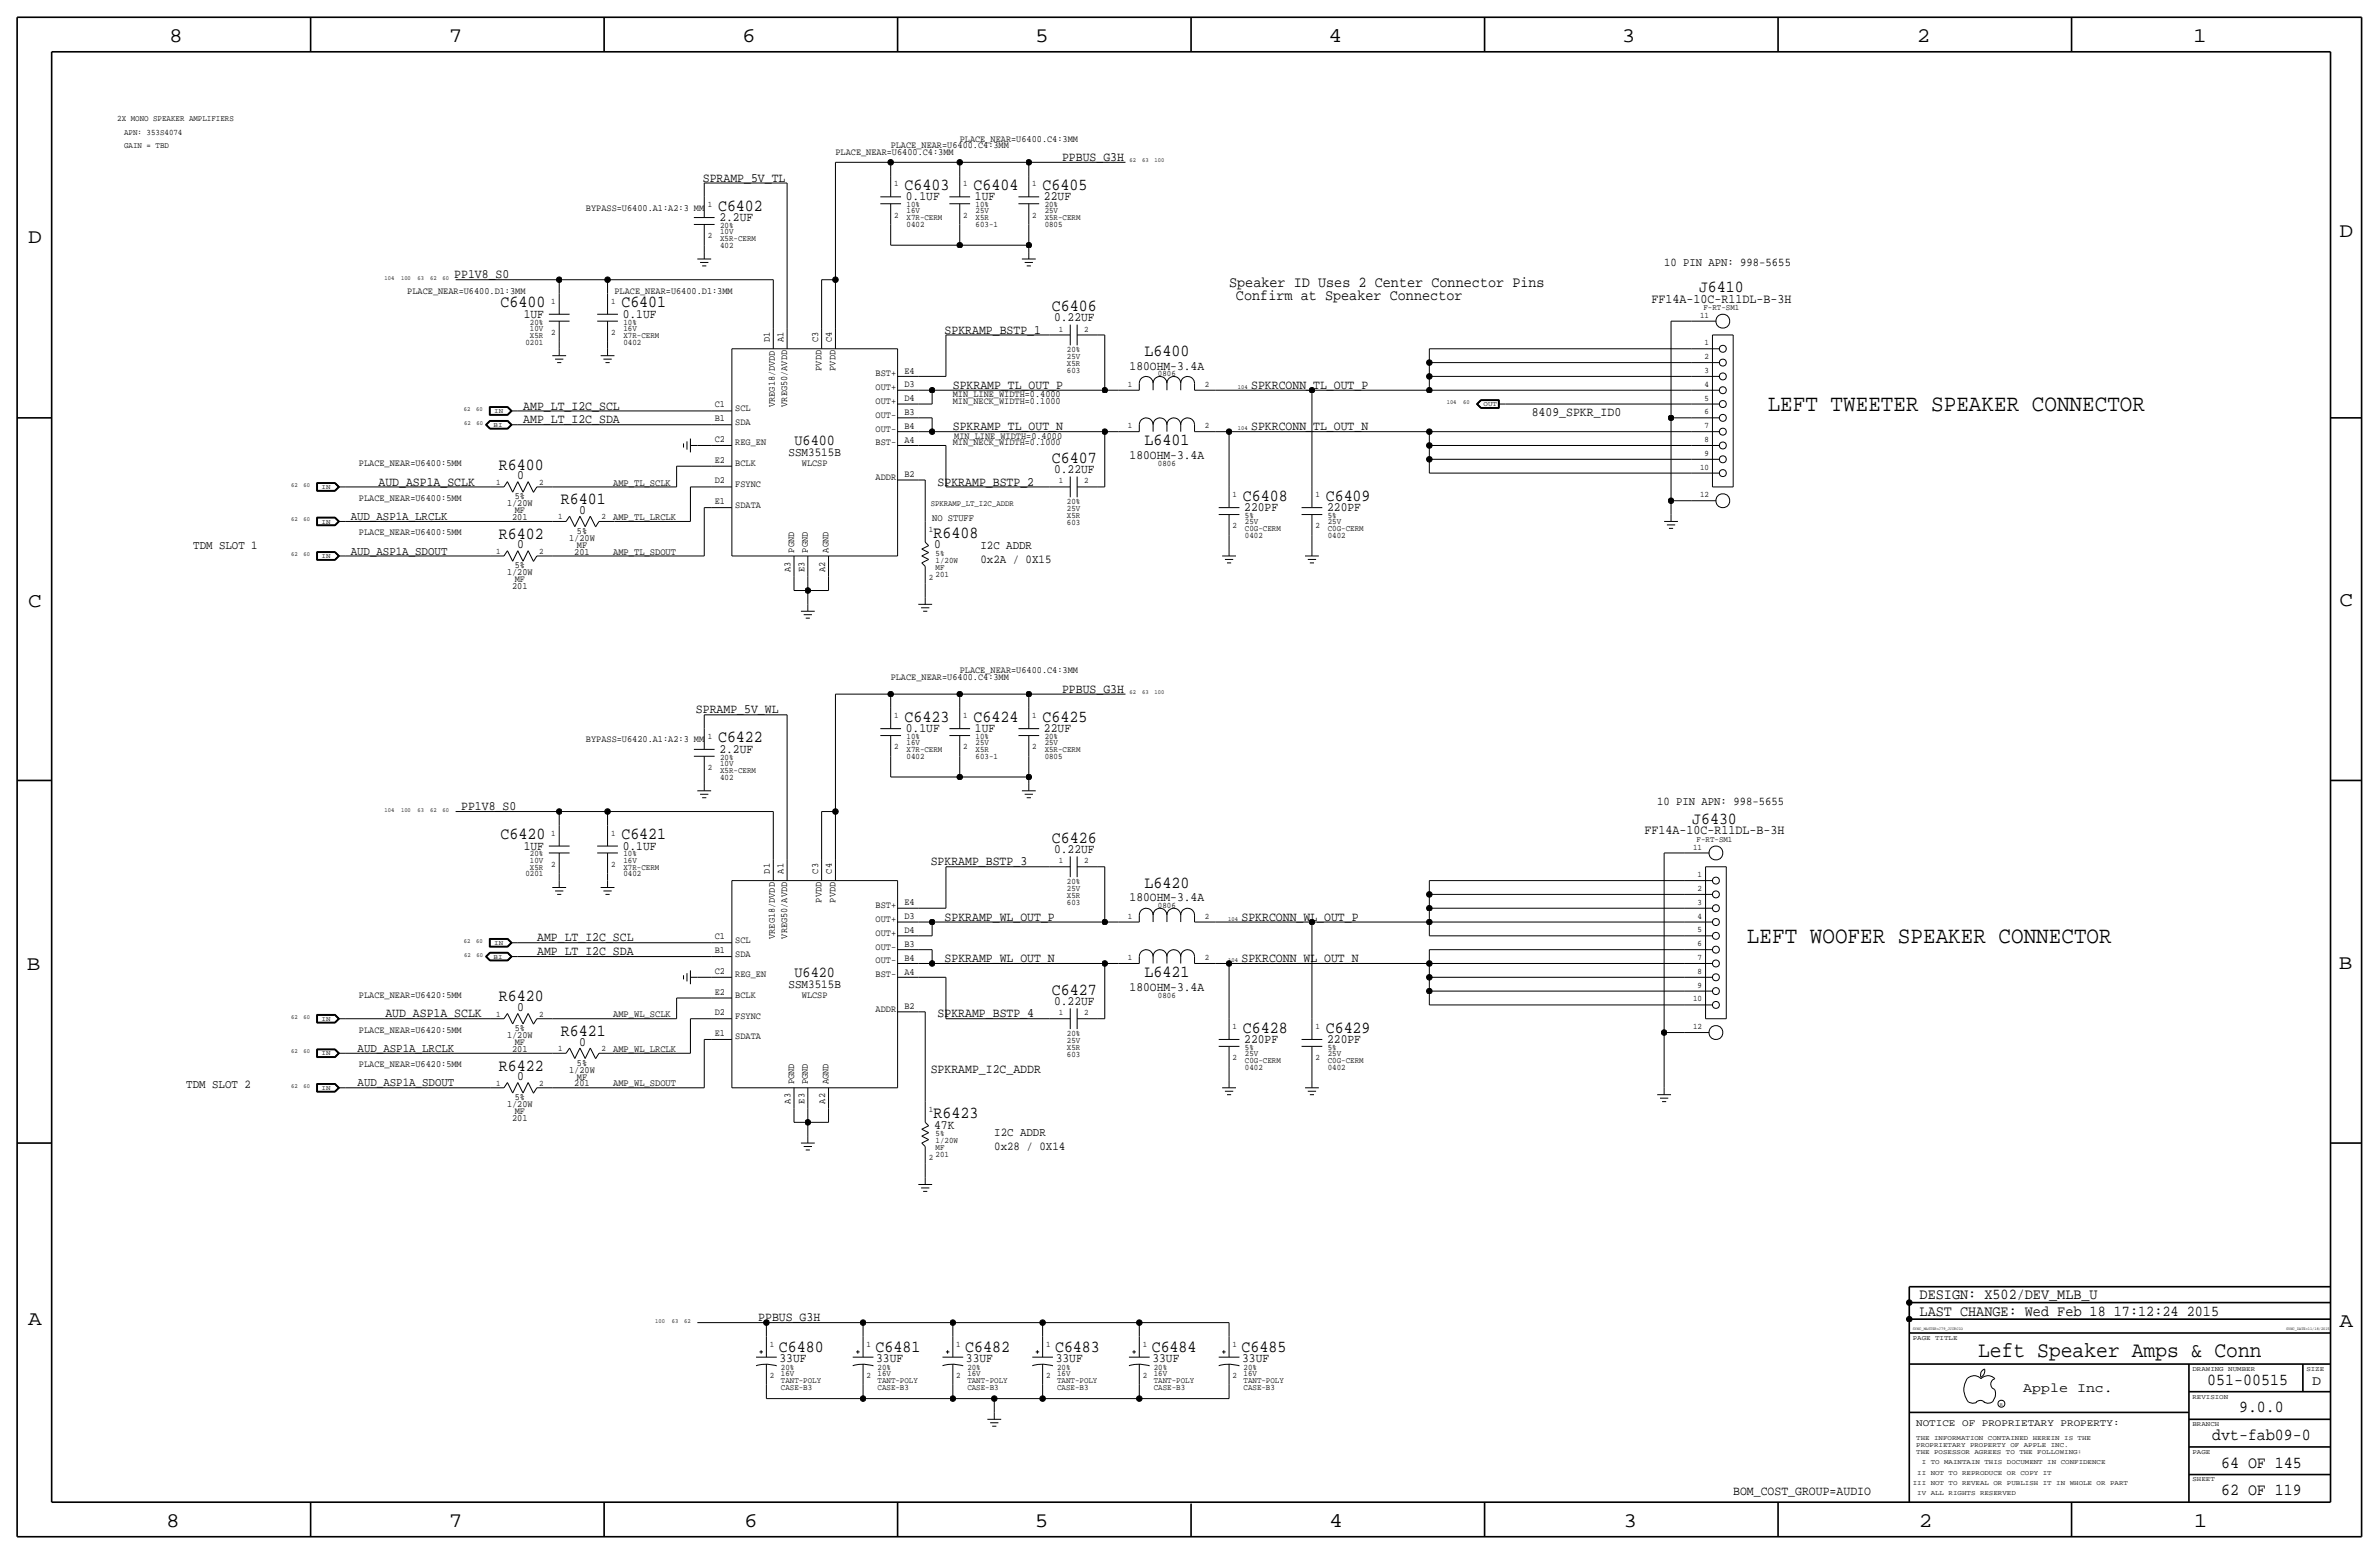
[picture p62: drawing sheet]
<svg xmlns="http://www.w3.org/2000/svg" width="875mm" height="572mm" viewBox="0 0 875 572" stroke-linecap="round" stroke-linejoin="round" font-family="sans-serif">
<defs><g id="words">
<g font-size="8.6">
<text x="650.2" y="151.1">LEFT TWEETER SPEAKER CONNECTOR</text>
<text x="642.6" y="346.7">LEFT WOOFER SPEAKER CONNECTOR</text>
</g>
<text font-size="8.1" x="727.6" y="499.1">Left Speaker Amps &amp; Conn</text>
<g font-size="7.6">
<text x="62.2" y="15.5">8</text>
<text x="165" y="15.5">7</text>
<text x="273" y="15.5">6</text>
<text x="380.7" y="15.5">5</text>
<text x="488.6" y="15.5">4</text>
<text x="596.6" y="15.5">3</text>
<text x="705.1" y="15.5">2</text>
<text x="806.7" y="15.5">1</text>
<text x="10.4" y="89.4">D</text>
<text x="860.5" y="87.1">D</text>
<text x="10.4" y="223.3">C</text>
<text x="860.5" y="222.8">C</text>
<text x="9.8" y="356.6">B</text>
<text x="860.2" y="356.4">B</text>
<text x="10.4" y="487.4">A</text>
<text x="860.5" y="488.2">A</text>
<text x="61.2" y="561.6">8</text>
<text x="165" y="561.6">7</text>
<text x="273.8" y="561.6">6</text>
<text x="380.7" y="561.6">5</text>
<text x="488.9" y="561.6">4</text>
<text x="597.1" y="561.6">3</text>
<text x="705.8" y="561.6">2</text>
<text x="806.9" y="561.6">1</text>
</g>
<g font-size="6.2">
<text x="332.7" y="69.9">C6403</text>
<text x="358.1" y="69.9">C6404</text>
<text x="383.5" y="69.9">C6405</text>
<text x="264.1" y="77.5">C6402</text>
<text x="624.9" y="107.4">J6410</text>
<text x="184.1" y="113">C6400</text>
<text x="228.5" y="113">C6401</text>
<text x="386.9" y="114.3">C6406</text>
<text x="421" y="130.8">L6400</text>
<text x="421" y="163.8">L6401</text>
<text x="183.5" y="172.7">R6400</text>
<text x="386.9" y="170.2">C6407</text>
<text x="206.3" y="185.4">R6401</text>
<text x="457.1" y="184.2">C6408</text>
<text x="487.6" y="184.2">C6409</text>
<text x="343.4" y="197.9">R6408</text>
<text x="183.5" y="198.1">R6402</text>
<text x="332.7" y="265.4">C6423</text>
<text x="358.1" y="265.4">C6424</text>
<text x="383.5" y="265.4">C6425</text>
<text x="264.1" y="273.1">C6422</text>
<text x="622.4" y="303">J6430</text>
<text x="184.1" y="308.6">C6420</text>
<text x="228.5" y="308.6">C6421</text>
<text x="386.9" y="309.9">C6426</text>
<text x="421" y="326.4">L6420</text>
<text x="421" y="359.4">L6421</text>
<text x="386.9" y="365.8">C6427</text>
<text x="183.5" y="368.3">R6420</text>
<text x="206.3" y="381">R6421</text>
<text x="457.1" y="379.7">C6428</text>
<text x="487.6" y="379.7">C6429</text>
<text x="183.5" y="393.7">R6422</text>
<text x="343.4" y="411.2">R6423</text>
<text x="286.5" y="497.3">C6480</text>
<text x="322" y="497.3">C6481</text>
<text x="355" y="497.3">C6482</text>
<text x="388.1" y="497.3">C6483</text>
<text x="423.6" y="497.3">C6484</text>
<text x="456.6" y="497.3">C6485</text>
<text x="811.9" y="509.3">051-00515</text>
<text x="823.6" y="519.4">9.0.0</text>
<text x="813.7" y="529.6">dvt-fab09-0</text>
<text x="817" y="539.8">64 OF 145</text>
<text x="817" y="549.9">62 OF 119</text>
</g>
<g font-size="5.6">
<text x="452.1" y="105.4">Speaker ID Uses 2 Center Connector Pins</text>
<text x="454.6" y="110.5">Confirm at Speaker Connector</text>
<text x="292.2" y="163.8">U6400</text>
<text x="292.2" y="359.4">U6420</text>
<text x="706.1" y="477.8">DESIGN: X502/DEV_MLB_U</text>
<text x="706.1" y="483.9">LAST CHANGE: Wed Feb 18 17:12:24 2015</text>
</g>
<g font-size="5">
<text x="850.5" y="509.3">D</text>
<text x="744.2" y="511.8">Apple Inc.</text>
</g>
<g font-size="4.8">
<text x="607.4" y="111.3">FF14A-10C-R11DL-B-3H</text>
<text x="604.9" y="306.8">FF14A-10C-R11DL-B-3H</text>
</g>
<g font-size="4.7">
<text x="390.6" y="59.2">PPBUS_G3H</text>
<text x="258.5" y="66.8">SPRAMP_5V_TL</text>
<text x="333.2" y="73.7">0.1UF</text>
<text x="358.6" y="73.7">1UF</text>
<text x="384" y="73.7">22UF</text>
<text x="264.6" y="81.3">2.2UF</text>
<text x="167.1" y="102.4">PP1V8_S0</text>
<text x="192.6" y="116.8">1UF</text>
<text x="229.1" y="116.8">0.1UF</text>
<text x="387.7" y="118.1">0.22UF</text>
<text x="347.4" y="122.7">SPKRAMP_BSTP_1</text>
<text x="415.5" y="135.9">180OHM-3.4A</text>
<text x="350.5" y="143">SPKRAMP_TL_OUT_P</text>
<text x="460.2" y="143">SPKRCONN_TL_OUT_P</text>
<text x="192.5" y="150.6">AMP_LT_I2C_SCL</text>
<text x="192.5" y="155.7">AMP_LT_I2C_SDA</text>
<text x="563.4" y="153.2">8409_SPKR_ID0</text>
<text x="350.5" y="158.2">SPKRAMP_TL_OUT_N</text>
<text x="460.2" y="158.2">SPKRCONN_TL_OUT_N</text>
<text x="387.7" y="174">0.22UF</text>
<text x="415.5" y="168.9">180OHM-3.4A</text>
<text x="139.2" y="178.6">AUD_ASP1A_SCLK</text>
<text x="190.2" y="176.3">0</text>
<text x="344.9" y="178.6">SPKRAMP_BSTP_2</text>
<text x="213.1" y="189">0</text>
<text x="457.7" y="188">220PF</text>
<text x="488.1" y="188">220PF</text>
<text x="190.2" y="201.7">0</text>
<text x="343.6" y="201.7">0</text>
<text x="390.6" y="254.8">PPBUS_G3H</text>
<text x="256" y="262.4">SPRAMP_5V_WL</text>
<text x="333.2" y="269.2">0.1UF</text>
<text x="358.6" y="269.2">1UF</text>
<text x="384" y="269.2">22UF</text>
<text x="264.6" y="276.9">2.2UF</text>
<text x="169.6" y="297.9">PP1V8_S0</text>
<text x="192.6" y="312.4">1UF</text>
<text x="229.1" y="312.4">0.1UF</text>
<text x="387.7" y="313.7">0.22UF</text>
<text x="342.3" y="318.3">SPKRAMP_BSTP_3</text>
<text x="415.5" y="331.5">180OHM-3.4A</text>
<text x="347.4" y="338.6">SPKRAMP_WL_OUT_P</text>
<text x="456.6" y="338.6">SPKRCONN_WL_OUT_P</text>
<text x="197.6" y="346.2">AMP_LT_I2C_SCL</text>
<text x="197.6" y="351.3">AMP_LT_I2C_SDA</text>
<text x="347.4" y="353.8">SPKRAMP_WL_OUT_N</text>
<text x="456.6" y="353.8">SPKRCONN_WL_OUT_N</text>
<text x="415.5" y="364.5">180OHM-3.4A</text>
<text x="190.2" y="371.9">0</text>
<text x="387.7" y="369.6">0.22UF</text>
<text x="141.8" y="374.1">AUD_ASP1A_SCLK</text>
<text x="344.9" y="374.1">SPKRAMP_BSTP_4</text>
<text x="457.7" y="383.5">220PF</text>
<text x="488.1" y="383.5">220PF</text>
<text x="213.1" y="384.6">0</text>
<text x="342.3" y="394.5">SPKRAMP_I2C_ADDR</text>
<text x="190.2" y="397.3">0</text>
<text x="343.6" y="415">47K</text>
<text x="278.9" y="485.9">PPBUS_G3H</text>
<text x="286.7" y="500.9">33UF</text>
<text x="322.3" y="500.9">33UF</text>
<text x="355.3" y="500.9">33UF</text>
<text x="388.3" y="500.9">33UF</text>
<text x="423.9" y="500.9">33UF</text>
<text x="456.9" y="500.9">33UF</text>
<text x="637.5" y="549.9">BOM_COST_GROUP=AUDIO</text>
</g>
<g font-size="4.5">
<text x="290" y="167.6">SSM3515B</text>
<text x="290" y="363.2">SSM3515B</text>
</g>
<g font-size="4.4">
<text x="612.1" y="97.8">10 PIN APN: 998-5655</text>
<text x="129" y="191.3">AUD_ASP1A_LRCLK</text>
<text x="71.1" y="201.9">TDM SLOT 1</text>
<text x="129" y="204">AUD_ASP1A_SDOUT</text>
<text x="360.6" y="201.9">I2C ADDR</text>
<text x="360.6" y="207">0x2A / 0X15</text>
<text x="609.5" y="295.9">10 PIN APN: 998-5655</text>
<text x="131.5" y="386.8">AUD_ASP1A_LRCLK</text>
<text x="68.5" y="400.1">TDM SLOT 2</text>
<text x="131.5" y="399.5">AUD_ASP1A_SDOUT</text>
<text x="365.7" y="417.8">I2C ADDR</text>
<text x="365.7" y="422.9">0x28 / 0X14</text>
</g>
<text font-size="3.7" x="704.8" y="524.5">NOTICE OF PROPRIETARY PROPERTY:</text>
<g font-size="3.6">
<text x="225.5" y="178.6">AMP_TL_SCLK</text>
<text x="225.5" y="191.3">AMP_TL_LRCLK</text>
<text x="342.8" y="191.8">NO STUFF</text>
<text x="225.5" y="204">AMP_TL_SDOUT</text>
<text x="225.5" y="374.1">AMP_WL_SCLK</text>
<text x="225.5" y="386.8">AMP_WL_LRCLK</text>
<text x="225.5" y="399.5">AMP_WL_SDOUT</text>
</g>
<g font-size="3.5">
<text x="353" y="52.1">PLACE_NEAR=U6400.C4:3MM</text>
<text x="307.3" y="57.2">PLACE_NEAR=U6400.C4:3MM</text>
<text x="327.6" y="54.6">PLACE_NEAR=U6400.C4:3MM</text>
<text x="215.5" y="77.5">BYPASS=U6400.A1:A2:3 MM</text>
<text x="149.8" y="108">PLACE_NEAR=U6400.D1:3MM</text>
<text x="226" y="108">PLACE_NEAR=U6400.D1:3MM</text>
<text x="283.1" y="125.7" transform="rotate(-90 283.1 125.7)">D1</text>
<text x="288.2" y="125.7" transform="rotate(-90 288.2 125.7)">A1</text>
<text x="300.9" y="125.7" transform="rotate(-90 300.9 125.7)">C3</text>
<text x="306" y="125.7" transform="rotate(-90 306 125.7)">C4</text>
<text x="302.2" y="136.3" transform="rotate(-90 302.2 136.3)">PVDD</text>
<text x="307.3" y="136.3" transform="rotate(-90 307.3 136.3)">PVDD</text>
<text x="332.7" y="137.4">E4</text>
<text x="322.1" y="138.4">BST+</text>
<text x="322.1" y="143.5">OUT+</text>
<text x="332.7" y="142.5">D3</text>
<text x="262.9" y="149.9">C1</text>
<text x="284.9" y="149.7" transform="rotate(-90 284.9 149.7)">VREG18/DVDD</text>
<text x="289.5" y="149.6" transform="rotate(-90 289.5 149.6)">VREG50/AVDD</text>
<text x="322.1" y="148.6">OUT+</text>
<text x="332.7" y="147.6">D4</text>
<text x="350.5" y="148.6">MIN_NECK_WIDTH=0.1000</text>
<text x="350.5" y="146">MIN_LINE_WIDTH=0.4000</text>
<text x="262.9" y="154.9">B1</text>
<text x="270.5" y="151.1">SCL</text>
<text x="322.1" y="153.7">OUT-</text>
<text x="332.7" y="152.7">B3</text>
<text x="270.5" y="156.2">SDA</text>
<text x="322.1" y="158.8">OUT-</text>
<text x="332.7" y="157.7">B4</text>
<text x="351" y="161.3">MIN_LINE_WIDTH=0.4000</text>
<text x="262.9" y="162.6">C2</text>
<text x="270.5" y="163.8">REG_EN</text>
<text x="322.1" y="163.8">BST-</text>
<text x="332.7" y="162.8">A4</text>
<text x="350.5" y="163.8">MIN_NECK_WIDTH=0.1000</text>
<text x="132" y="171.4">PLACE_NEAR=U6400:5MM</text>
<text x="262.9" y="170.2">E2</text>
<text x="270.5" y="171.5">BCLK</text>
<text x="294.9" y="171.5">WLCSP</text>
<text x="262.9" y="177.8">D2</text>
<text x="270.5" y="179.1">FSYNC</text>
<text x="322.1" y="176.5">ADDR</text>
<text x="332.7" y="175.5">B2</text>
<text x="132" y="184.1">PLACE_NEAR=U6400:5MM</text>
<text x="189.3" y="183.6">5%</text>
<text x="262.9" y="185.4">E1</text>
<text x="186.5" y="186.2">1/20W</text>
<text x="188.4" y="191.3">201</text>
<text x="189.3" y="188.7">MF</text>
<text x="270.5" y="186.7">SDATA</text>
<text x="132" y="196.9">PLACE_NEAR=U6400:5MM</text>
<text x="212.2" y="196.3">5%</text>
<text x="209.3" y="198.9">1/20W</text>
<text x="211.2" y="204">201</text>
<text x="212.2" y="201.4">MF</text>
<text x="292.1" y="203.2" transform="rotate(-90 292.1 203.2)">PGND</text>
<text x="297.1" y="203.2" transform="rotate(-90 297.1 203.2)">PGND</text>
<text x="304.8" y="203.2" transform="rotate(-90 304.8 203.2)">AGND</text>
<text x="189.3" y="209">5%</text>
<text x="186.5" y="211.6">1/20W</text>
<text x="189.3" y="214.1">MF</text>
<text x="290.8" y="210.3" transform="rotate(-90 290.8 210.3)">A3</text>
<text x="295.9" y="210.3" transform="rotate(-90 295.9 210.3)">E3</text>
<text x="303.5" y="210.3" transform="rotate(-90 303.5 210.3)">A2</text>
<text x="188.4" y="216.7">201</text>
<text x="327.6" y="250.2">PLACE_NEAR=U6400.C4:3MM</text>
<text x="353" y="247.7">PLACE_NEAR=U6400.C4:3MM</text>
<text x="215.5" y="273.1">BYPASS=U6420.A1:A2:3 MM</text>
<text x="283.1" y="321.3" transform="rotate(-90 283.1 321.3)">D1</text>
<text x="288.2" y="321.3" transform="rotate(-90 288.2 321.3)">A1</text>
<text x="300.9" y="321.3" transform="rotate(-90 300.9 321.3)">C3</text>
<text x="306" y="321.3" transform="rotate(-90 306 321.3)">C4</text>
<text x="302.2" y="331.9" transform="rotate(-90 302.2 331.9)">PVDD</text>
<text x="307.3" y="331.9" transform="rotate(-90 307.3 331.9)">PVDD</text>
<text x="322.1" y="334">BST+</text>
<text x="332.7" y="333">E4</text>
<text x="322.1" y="339.1">OUT+</text>
<text x="332.7" y="338.1">D3</text>
<text x="262.9" y="345.4">C1</text>
<text x="270.5" y="346.7">SCL</text>
<text x="284.9" y="345.3" transform="rotate(-90 284.9 345.3)">VREG18/DVDD</text>
<text x="289.5" y="345.2" transform="rotate(-90 289.5 345.2)">VREG50/AVDD</text>
<text x="322.1" y="344.2">OUT+</text>
<text x="332.7" y="343.2">D4</text>
<text x="262.9" y="350.5">B1</text>
<text x="270.5" y="351.8">SDA</text>
<text x="322.1" y="349.2">OUT-</text>
<text x="332.7" y="348.2">B3</text>
<text x="332.7" y="353.3">B4</text>
<text x="262.9" y="358.1">C2</text>
<text x="270.5" y="359.4">REG_EN</text>
<text x="322.1" y="359.4">BST-</text>
<text x="322.1" y="354.3">OUT-</text>
<text x="332.7" y="358.4">A4</text>
<text x="262.9" y="365.8">E2</text>
<text x="132" y="367">PLACE_NEAR=U6420:5MM</text>
<text x="270.5" y="367">BCLK</text>
<text x="294.9" y="367">WLCSP</text>
<text x="332.7" y="371.1">B2</text>
<text x="262.9" y="373.4">D2</text>
<text x="270.5" y="374.6">FSYNC</text>
<text x="322.1" y="372.1">ADDR</text>
<text x="132" y="379.7">PLACE_NEAR=U6420:5MM</text>
<text x="186.5" y="381.8">1/20W</text>
<text x="189.3" y="379.2">5%</text>
<text x="262.9" y="381">E1</text>
<text x="270.5" y="382.3">SDATA</text>
<text x="188.4" y="386.8">201</text>
<text x="189.3" y="384.3">MF</text>
<text x="132" y="392.4">PLACE_NEAR=U6420:5MM</text>
<text x="209.3" y="394.5">1/20W</text>
<text x="212.2" y="391.9">5%</text>
<text x="211.2" y="399.5">201</text>
<text x="212.2" y="397">MF</text>
<text x="292.1" y="398.8" transform="rotate(-90 292.1 398.8)">PGND</text>
<text x="297.1" y="398.8" transform="rotate(-90 297.1 398.8)">PGND</text>
<text x="304.8" y="398.8" transform="rotate(-90 304.8 398.8)">AGND</text>
<text x="186.5" y="407.2">1/20W</text>
<text x="189.3" y="404.6">5%</text>
<text x="290.8" y="405.9" transform="rotate(-90 290.8 405.9)">A3</text>
<text x="295.9" y="405.9" transform="rotate(-90 295.9 405.9)">E3</text>
<text x="303.5" y="405.9" transform="rotate(-90 303.5 405.9)">A2</text>
<text x="188.4" y="412.2">201</text>
<text x="189.3" y="409.7">MF</text>
</g>
<g font-size="3.1">
<text x="43.1" y="44.5">2X MONO SPEAKER AMPLIFIERS</text>
<text x="45.7" y="49.5">APN: 353S4074</text>
<text x="45.7" y="54.6">GAIN = TBD</text>
<text x="328.9" y="68.6">1</text>
<text x="354.3" y="68.6">1</text>
<text x="379.7" y="68.6">1</text>
<text x="260.3" y="76.2">1</text>
<text x="333.5" y="76.2">10%</text>
<text x="358.9" y="76.2">10%</text>
<text x="384.3" y="76.2">20%</text>
<text x="264.9" y="83.8">20%</text>
<text x="328.9" y="80">2</text>
<text x="333.5" y="78.5">16V</text>
<text x="333.5" y="81">X7R-CERM</text>
<text x="333.5" y="83.6">0402</text>
<text x="354.3" y="80">2</text>
<text x="358.9" y="81">X5R</text>
<text x="358.9" y="78.5">25V</text>
<text x="358.9" y="83.6">603-1</text>
<text x="379.7" y="80">2</text>
<text x="384.3" y="78.5">25V</text>
<text x="384.3" y="81">X5R-CERM</text>
<text x="384.3" y="83.6">0805</text>
<text x="260.3" y="87.6">2</text>
<text x="264.9" y="86.1">10V</text>
<text x="264.9" y="88.6">X5R-CERM</text>
<text x="264.9" y="91.2">402</text>
<text x="202.8" y="111.8">1</text>
<text x="224.7" y="111.8">1</text>
<text x="194.9" y="119.4">20%</text>
<text x="229.3" y="119.4">10%</text>
<text x="625.3" y="116.8">11</text>
<text x="626.6" y="114">F-RT-SM1</text>
<text x="194.9" y="121.7">10V</text>
<text x="194.9" y="124.2">X5R</text>
<text x="202.8" y="123.2">2</text>
<text x="224.7" y="123.2">2</text>
<text x="229.3" y="121.7">16V</text>
<text x="229.3" y="124.2">X7R-CERM</text>
<text x="389.5" y="121.9">1</text>
<text x="398.7" y="121.9">2</text>
<text x="193.2" y="126.7">0201</text>
<text x="229.3" y="126.7">0402</text>
<text x="392.4" y="129.5">20%</text>
<text x="626.9" y="127">1</text>
<text x="392.4" y="132.1">25V</text>
<text x="392.4" y="134.6">X5R</text>
<text x="392.4" y="137.2">603</text>
<text x="626.9" y="132.1">2</text>
<text x="626.9" y="137.2">3</text>
<text x="414.9" y="142.2">1</text>
<text x="425.9" y="138.4">0806</text>
<text x="443.2" y="142.2">2</text>
<text x="626.9" y="142.2">4</text>
<text x="626.9" y="147.3">5</text>
<text x="626.9" y="152.4">6</text>
<text x="414.9" y="157.5">1</text>
<text x="443.2" y="157.5">2</text>
<text x="626.9" y="157.5">7</text>
<text x="626.9" y="162.6">8</text>
<text x="626.9" y="167.6">9</text>
<text x="425.9" y="171.5">0806</text>
<text x="625.3" y="172.7">10</text>
<text x="182.4" y="178.3">1</text>
<text x="198.3" y="178.3">2</text>
<text x="389.5" y="177.8">1</text>
<text x="398.7" y="177.8">2</text>
<text x="392.4" y="185.4">20%</text>
<text x="453.3" y="182.9">1</text>
<text x="483.8" y="182.9">1</text>
<text x="625.3" y="182.9">12</text>
<text x="205.3" y="191">1</text>
<text x="221.2" y="191">2</text>
<text x="392.4" y="188">25V</text>
<text x="392.4" y="190.5">X5R</text>
<text x="457.9" y="190.5">5%</text>
<text x="488.4" y="190.5">5%</text>
<text x="341.6" y="195.6">1</text>
<text x="392.4" y="193">603</text>
<text x="453.3" y="194.3">2</text>
<text x="457.9" y="197.9">0402</text>
<text x="457.9" y="192.8">25V</text>
<text x="457.9" y="195.3">C0G-CERM</text>
<text x="483.8" y="194.3">2</text>
<text x="488.4" y="197.9">0402</text>
<text x="488.4" y="192.8">25V</text>
<text x="488.4" y="195.3">C0G-CERM</text>
<text x="182.4" y="203.7">1</text>
<text x="198.3" y="203.7">2</text>
<text x="344.1" y="209.6">MF</text>
<text x="344.1" y="207">1/20W</text>
<text x="344.1" y="204.5">5%</text>
<text x="341.6" y="213.4">2</text>
<text x="344.1" y="212.1">201</text>
<text x="328.9" y="264.2">1</text>
<text x="354.3" y="264.2">1</text>
<text x="379.7" y="264.2">1</text>
<text x="260.3" y="271.8">1</text>
<text x="328.9" y="275.6">2</text>
<text x="333.5" y="274.1">16V</text>
<text x="333.5" y="271.8">10%</text>
<text x="354.3" y="275.6">2</text>
<text x="358.9" y="274.1">25V</text>
<text x="358.9" y="271.8">10%</text>
<text x="379.7" y="275.6">2</text>
<text x="384.3" y="271.8">20%</text>
<text x="384.3" y="274.1">25V</text>
<text x="264.9" y="279.4">20%</text>
<text x="264.9" y="281.7">10V</text>
<text x="333.5" y="276.6">X7R-CERM</text>
<text x="333.5" y="279.1">0402</text>
<text x="358.9" y="276.6">X5R</text>
<text x="358.9" y="279.1">603-1</text>
<text x="384.3" y="279.1">0805</text>
<text x="384.3" y="276.6">X5R-CERM</text>
<text x="260.3" y="283.2">2</text>
<text x="264.9" y="284.2">X5R-CERM</text>
<text x="264.9" y="286.8">402</text>
<text x="202.8" y="307.3">1</text>
<text x="224.7" y="307.3">1</text>
<text x="624" y="309.6">F-RT-SM1</text>
<text x="194.9" y="315">20%</text>
<text x="194.9" y="317.2">10V</text>
<text x="229.3" y="317.2">16V</text>
<text x="229.3" y="315">10%</text>
<text x="389.5" y="317.5">1</text>
<text x="398.7" y="317.5">2</text>
<text x="622.8" y="312.4">11</text>
<text x="193.2" y="322.3">0201</text>
<text x="194.9" y="319.8">X5R</text>
<text x="202.8" y="318.8">2</text>
<text x="224.7" y="318.8">2</text>
<text x="229.3" y="322.3">0402</text>
<text x="229.3" y="319.8">X7R-CERM</text>
<text x="624.4" y="322.6">1</text>
<text x="392.4" y="325.1">20%</text>
<text x="392.4" y="327.7">25V</text>
<text x="624.4" y="327.7">2</text>
<text x="392.4" y="332.7">603</text>
<text x="392.4" y="330.2">X5R</text>
<text x="425.9" y="334">0806</text>
<text x="624.4" y="332.7">3</text>
<text x="414.9" y="337.8">1</text>
<text x="443.2" y="337.8">2</text>
<text x="624.4" y="337.8">4</text>
<text x="624.4" y="342.9">5</text>
<text x="624.4" y="348">6</text>
<text x="414.9" y="353.1">1</text>
<text x="443.2" y="353.1">2</text>
<text x="624.4" y="353.1">7</text>
<text x="624.4" y="358.1">8</text>
<text x="624.4" y="363.2">9</text>
<text x="425.9" y="367">0806</text>
<text x="622.8" y="368.3">10</text>
<text x="182.4" y="373.9">1</text>
<text x="198.3" y="373.9">2</text>
<text x="389.5" y="373.4">1</text>
<text x="398.7" y="373.4">2</text>
<text x="392.4" y="383.5">25V</text>
<text x="392.4" y="381">20%</text>
<text x="453.3" y="378.5">1</text>
<text x="483.8" y="378.5">1</text>
<text x="622.8" y="378.5">12</text>
<text x="205.3" y="386.6">1</text>
<text x="221.2" y="386.6">2</text>
<text x="392.4" y="388.6">603</text>
<text x="392.4" y="386.1">X5R</text>
<text x="453.3" y="389.9">2</text>
<text x="457.9" y="388.4">25V</text>
<text x="457.9" y="386.1">5%</text>
<text x="483.8" y="389.9">2</text>
<text x="488.4" y="386.1">5%</text>
<text x="488.4" y="388.4">25V</text>
<text x="457.9" y="390.9">C0G-CERM</text>
<text x="457.9" y="393.4">0402</text>
<text x="488.4" y="393.4">0402</text>
<text x="488.4" y="390.9">C0G-CERM</text>
<text x="182.4" y="399.3">1</text>
<text x="198.3" y="399.3">2</text>
<text x="341.6" y="408.9">1</text>
<text x="344.1" y="417.8">5%</text>
<text x="344.1" y="420.4">1/20W</text>
<text x="344.1" y="422.9">MF</text>
<text x="344.1" y="425.5">201</text>
<text x="341.6" y="426.7">2</text>
<text x="283.2" y="495.3">1</text>
<text x="318.7" y="495.3">1</text>
<text x="351.7" y="495.3">1</text>
<text x="384.8" y="495.3">1</text>
<text x="420.3" y="495.3">1</text>
<text x="453.3" y="495.3">1</text>
<text x="287.2" y="503.7">20%</text>
<text x="322.8" y="503.7">20%</text>
<text x="355.8" y="503.7">20%</text>
<text x="388.8" y="503.7">20%</text>
<text x="424.4" y="503.7">20%</text>
<text x="457.4" y="503.7">20%</text>
<text x="283.2" y="506.7">2</text>
<text x="287.2" y="508.5">TANT-POLY</text>
<text x="287.2" y="506.2">16V</text>
<text x="318.7" y="506.7">2</text>
<text x="322.8" y="506.2">16V</text>
<text x="322.8" y="508.5">TANT-POLY</text>
<text x="351.7" y="506.7">2</text>
<text x="355.8" y="508.5">TANT-POLY</text>
<text x="355.8" y="506.2">16V</text>
<text x="384.8" y="506.7">2</text>
<text x="388.8" y="508.5">TANT-POLY</text>
<text x="388.8" y="506.2">16V</text>
<text x="420.3" y="506.7">2</text>
<text x="424.4" y="506.2">16V</text>
<text x="424.4" y="508.5">TANT-POLY</text>
<text x="453.3" y="506.7">2</text>
<text x="457.4" y="506.2">16V</text>
<text x="457.4" y="508.5">TANT-POLY</text>
<text x="287.2" y="511">CASE-B3</text>
<text x="322.8" y="511">CASE-B3</text>
<text x="355.8" y="511">CASE-B3</text>
<text x="388.8" y="511">CASE-B3</text>
<text x="424.4" y="511">CASE-B3</text>
<text x="457.4" y="511">CASE-B3</text>
</g>
<text font-size="3" x="342.3" y="186.2">SPKRAMP_LT_I2C_ADDR</text>
<g font-size="2.5">
<text x="545.7" y="149.4">OUT</text>
<text x="181.8" y="151.9">IN</text>
<text x="181.6" y="157">BI</text>
<text x="118.3" y="179.8">IN</text>
<text x="118.3" y="192.5">IN</text>
<text x="118.3" y="205.2">IN</text>
<text x="181.8" y="347.5">IN</text>
<text x="181.6" y="352.6">BI</text>
<text x="118.3" y="375.4">IN</text>
<text x="118.3" y="388.1">IN</text>
<text x="118.3" y="400.8">IN</text>
<text x="703.5" y="492.8">PAGE TITLE</text>
<text x="806.4" y="504.2">DRAWING NUMBER</text>
<text x="848.3" y="504.2">SIZE</text>
<text x="806.4" y="514.4">REVISION</text>
<text x="806.4" y="524.5">BRANCH</text>
<text x="704.8" y="532.1">PROPRIETARY PROPERTY OF APPLE INC.</text>
<text x="704.8" y="529.6">THE INFORMATION CONTAINED HEREIN IS THE</text>
<text x="704.8" y="534.7">THE POSESSOR AGREES TO THE FOLLOWING:</text>
<text x="706.8" y="538.5">I TO MAINTAIN THIS DOCUMENT IN CONFIDENCE</text>
<text x="806.4" y="534.7">PAGE</text>
<text x="705.2" y="542.3">II NOT TO REPRODUCE OR COPY IT</text>
<text x="806.4" y="544.8">SHEET</text>
<text x="703.5" y="546.1">III NOT TO REVEAL OR PUBLISH IT IN WHOLE OR PART</text>
<text x="705.2" y="549.9">IV ALL RIGHTS RESERVED</text>
</g>
<g font-size="2.3">
<text x="415.5" y="59.7">62</text>
<text x="420.1" y="59.7">63</text>
<text x="424.6" y="59.7">100</text>
<text x="141.4" y="102.9">104</text>
<text x="147.5" y="102.9">100</text>
<text x="153.6" y="102.9">63</text>
<text x="158.2" y="102.9">62</text>
<text x="162.8" y="102.9">60</text>
<text x="455.3" y="143">104</text>
<text x="532.1" y="148.6">104</text>
<text x="538.2" y="148.6">60</text>
<text x="170.6" y="151.1">62</text>
<text x="175.2" y="151.1">60</text>
<text x="170.7" y="156.2">62</text>
<text x="175.3" y="156.2">60</text>
<text x="455.3" y="158.2">104</text>
<text x="107.1" y="179.1">62</text>
<text x="111.7" y="179.1">60</text>
<text x="107.1" y="191.8">62</text>
<text x="111.7" y="191.8">60</text>
<text x="107.1" y="204.5">62</text>
<text x="111.7" y="204.5">60</text>
<text x="415.5" y="255.3">62</text>
<text x="420.1" y="255.3">63</text>
<text x="424.6" y="255.3">100</text>
<text x="141.4" y="298.5">104</text>
<text x="147.5" y="298.5">100</text>
<text x="153.6" y="298.5">63</text>
<text x="158.2" y="298.5">62</text>
<text x="162.8" y="298.5">60</text>
<text x="451.8" y="338.6">104</text>
<text x="170.6" y="346.7">62</text>
<text x="175.2" y="346.7">60</text>
<text x="170.7" y="351.8">62</text>
<text x="175.3" y="351.8">60</text>
<text x="451.8" y="353.8">104</text>
<text x="107.1" y="374.6">62</text>
<text x="111.7" y="374.6">60</text>
<text x="107.1" y="387.3">62</text>
<text x="111.7" y="387.3">60</text>
<text x="107.1" y="400.1">62</text>
<text x="111.7" y="400.1">60</text>
<text x="241" y="486.4">100</text>
<text x="247.1" y="486.4">63</text>
<text x="251.7" y="486.4">62</text>
</g>
<text font-size="1.8" x="735.5" y="516.9">R</text>
<g font-size="1.5">
<text x="703.5" y="488.9">SYNC_MASTER=J79_JCURCIO</text>
<text x="840.9" y="488.9">SYNC_DATE=11/18/2015</text>
</g>
</g></defs>
<g fill="none" stroke="#000" stroke-width=".37">
<path d="M307.3 59.7h20.3zM307.3 59.7v43.2zM327.6 59.7v5.1zM327.6 59.7h25.4zM353 59.7h25.4zM353 59.7v5.1zM378.4 59.7h35.6zM378.4 59.7v5.1zM259 67.3h30.5zM259 67.3v5.1zM259 72.4v7.6zM289.5 67.3v53.4z"/>
<path d="M323.8 74.9h7.6zM323.8 72.4h7.6zM327.6 64.8v7.6zM327.6 74.9v7.7zM349.2 74.9h7.6zM349.2 72.4h7.6zM353 64.8v7.6zM353 74.9v7.7zM374.6 72.4h7.6zM374.6 74.9h7.6zM378.4 64.8v7.6zM378.4 74.9v7.7z"/>
<path d="M255.2 80h7.6zM255.2 82.6h7.6zM256.5 95.3h5.1zM257.5 96.5h3.1zM258.3 97.8h1.5zM259 90.2v2.5zM259 82.5v7.7zM259 92.7v2.6zM327.6 90.2h25.4zM327.6 82.6v7.6zM353 82.6v7.6zM353 90.2h25.4z"/>
<path d="M375.9 95.3h5zM376.9 96.5h3zM377.6 97.8h1.6zM378.4 82.6v7.6zM378.4 90.2v2.5zM378.4 92.7v2.6zM167.6 102.9h38.1zM201.9 118.1h7.6zM201.9 115.6h7.6zM205.7 102.9h17.8zM205.7 102.9v5.1zM205.7 108v7.6z"/>
<path d="M205.7 118.1v7.6zM219.7 118.1h7.6zM219.7 115.6h7.6zM223.5 102.9h60.9zM223.5 102.9v5.1zM223.5 108v7.6zM223.5 118.1v7.6zM284.4 102.9v17.8zM302.2 102.9h5.1zM302.2 102.9v17.8zM307.3 102.9v17.8zM393.6 119.4v7.6z"/>
<path d="M396.2 119.4v7.6zM614.6 118.1v35.6zM614.6 118.1h7.6zM622.2 118.1h8.9zM203.1 130.8h5.1zM204.2 132.1h3zM204.9 133.4h1.6zM205.7 125.7v2.6zM205.7 128.3v2.5zM220.9 130.8h5.1zM221.9 132.1h3.1zM222.7 133.4h1.5z"/>
<path d="M223.5 125.7v2.6zM223.5 128.3v2.5zM269.2 128.3h60.9zM269.2 128.3v76.2zM284.4 120.6v7.7zM289.5 120.7v7.6zM302.2 120.7v7.6zM307.3 120.7v7.6zM330.1 138.4h7.7zM330.1 128.3v76.2zM337.8 138.4h10.1zM347.9 123.2v15.2z"/>
<path d="M347.9 123.2h38.1zM386 123.2h7.6zM396.2 123.2h7.6zM403.8 123.2h2.5zM406.3 123.2v20.3zM525.7 138.4h96.5zM525.7 133.4h96.5zM525.7 128.3h96.5zM525.7 138.4v5.1zM525.7 133.4v5zM525.7 128.3v5zM622.2 128.3h10.2z"/>
<path d="M622.2 138.4h10.2zM622.2 133.4h10.2zM629.9 123.2v55.9zM629.9 123.2h7.6zM637.5 123.2v55.9zM178.6 156.2l1.5 1.6zM178.6 156.2l1.5-1.6zM178.7 156.2l1.5 1.5zM178.7 156.2l1.5-1.5zM178.9 156.2l1.3-1.4zM178.9 156.2l1.3 1.4zM179 156.2l1.3-1.3z"/>
<path d="M179 156.2l1.3 1.3zM180 149.6h6.8zM180 149.6v3.1zM180 152.7h6.8zM180.1 149.7h6.6zM180.1 149.7v2.9zM180.1 152.6h6.6zM180.1 154.6h6.7zM180.1 157.8h6.7zM180.2 154.7h6.5zM180.2 149.8v2.7zM180.2 152.5h6.5z"/>
<path d="M180.2 157.7h6.5zM180.2 149.8h6.5zM180.2 157.6h6.5zM180.2 154.8h6.5zM180.3 149.9v2.5zM180.3 152.4h6.3zM180.3 157.5h6.3zM180.3 149.9h6.3zM180.3 154.9h6.3zM186.6 149.9l1.3 1.2zM186.6 154.9l1.3 1.3zM186.6 152.4l1.3-1.3z"/>
<path d="M186.6 157.5l1.3-1.3zM186.7 152.5l1.4-1.4zM186.7 157.6l1.4-1.4zM186.7 149.8l1.4 1.3zM186.7 154.8l1.4 1.4zM186.7 152.6l1.5-1.5zM186.7 157.7l1.5-1.5zM186.7 149.7l1.5 1.4zM186.7 154.7l1.5 1.5zM186.8 152.7l1.6-1.6zM186.8 157.8l1.6-1.6zM186.8 149.6l1.6 1.5z"/>
<path d="M186.8 154.6l1.6 1.6zM187.9 151.1h2.5zM187.9 156.2h2.5zM190.4 156.2h71.2zM190.4 151.1h71.2zM261.6 156.2h7.5zM261.6 151.1h7.6zM330.1 153.7h7.7zM330.1 158.8h7.7zM330.1 143.5h7.7zM330.1 148.6h7.7zM337.8 153.7h5z"/>
<path d="M337.8 148.6h5zM337.8 158.8h5zM337.8 143.5h5zM342.8 158.8h63.5zM342.8 143.5h63.5zM342.8 153.7v5zM342.8 143.5v5.1zM406.3 158.7v20.4zM406.3 158.8h5.1zM406.3 143.5h5.1zM411.4 158.8h7.6zM411.4 143.5h7.6z"/>
<path d="M419 156.2v2.6zM419 141v2.5zM419 156.2a2.54 2.54 0 0 1 2.6-2.5 2.54 2.54 0 0 1 2.5 2.5 2.54 2.54 0 0 1 2.6-2.5 2.54 2.54 0 0 1 2.5 2.5 2.54 2.54 0 0 1 2.5-2.5 2.54 2.54 0 0 1 2.6 2.5 2.54 2.54 0 0 1 2.5-2.5 2.54 2.54 0 0 1 2.6 2.5M419 141a2.54 2.54 0 0 1 2.6-2.6 2.54 2.54 0 0 1 2.5 2.6 2.54 2.54 0 0 1 2.6-2.6 2.54 2.54 0 0 1 2.5 2.6 2.54 2.54 0 0 1 2.5-2.6 2.54 2.54 0 0 1 2.6 2.6 2.54 2.54 0 0 1 2.5-2.6 2.54 2.54 0 0 1 2.6 2.6M424.1 156.2v2.6zM424.1 141v2.5zM429.2 156.2v2.6zM429.2 141v2.5zM434.3 156.2v2.6zM434.3 141v2.5zM439.4 158.8h7.6zM439.4 143.5h7.6z"/>
<path d="M439.4 156.2v2.6zM439.4 141v2.5zM447 143.5h35.5zM447 158.8h5.1zM452.1 158.8h73.6zM452.1 158.7v20.4zM482.5 143.5v35.6zM482.5 143.5h43.2zM525.7 143.5h96.5zM525.7 158.8h96.5zM525.7 158.8v5zM543.1 148.6l1.5 1.6z"/>
<path d="M543.2 148.6l1.5-1.5zM543.2 148.6l1.5 1.5zM543.4 148.6l1.3-1.4zM543.4 148.6l1.3 1.4zM543.5 148.6l1.3 1.3zM543.5 148.6l1.3-1.3zM544.6 147h6.8zM544.6 147l-1.5 1.6zM544.6 150.2h6.8zM544.7 147.1h6.6zM544.7 150.1h6.6zM544.7 150h6.5z"/>
<path d="M544.7 147.2h6.5zM544.8 147.3h6.3zM544.8 149.9h6.3zM551.1 147.3v2.6zM551.1 148.6h2.6zM551.2 147.2v2.8zM551.3 147.1v3zM551.4 147v3.2zM553.7 148.6h68.5zM614.6 153.7h7.6zM614.6 153.7v30.5zM622.2 143.5h10.2z"/>
<path d="M622.2 148.6h10.2zM622.2 153.7h10.2zM622.2 158.8h10.2zM116.5 177.5v3.1zM116.5 177.5h6.8zM116.6 177.6h6.6zM116.6 177.6v2.9zM116.7 177.7v2.7zM116.7 177.7h6.5zM116.8 177.8h6.3zM116.8 177.8v2.5zM123.1 177.8l1.3 1.3z"/>
<path d="M123.2 177.7l1.4 1.4zM123.2 177.6l1.5 1.5zM123.3 177.5l1.6 1.6zM124.4 179.1h2.5zM126.9 179.1h53.4zM180.3 179.1h5.1zM186.6 177.1l-1.2 2zM186.6 177.1l2 3.9zM190.4 177.1l-1.8 3.9zM190.4 177.1l2 3.9zM194.3 177.1l-1.9 3.9zM194.3 177.1l1.9 3.9z"/>
<path d="M197.5 179.1l-1.3 2zM197.5 179.1h5.6zM203.1 179.1h45.8zM248.9 171.5h12.7zM248.9 171.4v7.7zM251.4 163.1v1.5zM252.7 162.3v3.1zM253.9 179.1v12.7zM253.9 179.1h7.7zM253.9 161.3v5.1zM253.9 163.8h2.6zM256.5 163.8h5.1z"/>
<path d="M261.6 171.5h7.6zM261.6 179.1h7.6zM261.6 163.8h7.6zM330.1 163.8h7.7zM330.1 176.5h7.7zM337.8 163.8h10.1zM337.8 176.5h2.5zM340.3 176.5v15.3zM347.9 163.8v15.3zM347.9 179.1h38.1zM386 179.1h7.6zM393.6 175.3v7.6z"/>
<path d="M396.2 179.1h7.6zM396.2 175.3v7.6zM403.8 179.1h2.5zM452.1 179.1v7.6zM482.5 179.1v7.6zM525.7 163.8h96.5zM525.7 168.9h96.5zM525.7 174h96.5zM525.7 163.8v5.1zM525.7 168.9v5.1zM622.2 168.9h10.2zM622.2 163.8h10.2z"/>
<path d="M622.2 174h10.2zM629.9 179.1h7.6zM116.5 190.2v3.1zM116.5 193.3h6.8zM116.5 180.6h6.8zM116.5 190.2h6.8zM116.6 190.3h6.6zM116.6 190.3v2.9zM116.6 193.2h6.6zM116.6 180.5h6.6zM116.7 190.4v2.7zM116.7 193.1h6.5z"/>
<path d="M116.7 180.4h6.5zM116.7 190.4h6.5zM116.8 190.5h6.3zM116.8 190.5v2.5zM116.8 193h6.3zM116.8 180.3h6.3zM123.1 193l1.3-1.2zM123.1 180.3l1.3-1.2zM123.1 190.5l1.3 1.3zM123.2 193.1l1.4-1.3zM123.2 180.4l1.4-1.3zM123.2 190.4l1.4 1.4z"/>
<path d="M123.2 190.3l1.5 1.5zM123.2 193.2l1.5-1.4zM123.2 180.5l1.5-1.4zM123.3 190.2l1.6 1.6zM123.3 193.3l1.6-1.5zM123.3 180.6l1.6-1.5zM124.4 191.8h2.5zM126.9 191.8h76.2zM203.1 191.8h5.1zM209.5 189.8l-1.3 2zM209.5 189.8l1.9 3.9zM213.3 189.8l-1.9 3.9z"/>
<path d="M213.3 189.8l1.9 3.9zM217.1 189.8l-1.9 3.9zM217.1 189.8l1.9 3.9zM220.3 191.8l-1.3 2zM220.3 191.8h5.7zM226 191.8h27.9zM259 186.7v17.8zM259 186.7h2.6zM261.6 186.7h7.6zM340.3 199.4l1.3 1.3zM340.3 191.8v7.6zM448.3 189.2h7.6z"/>
<path d="M448.3 186.7h7.6zM452.1 196.9v5zM452.1 189.2v7.7zM478.7 189.2h7.7zM478.7 186.7h7.7zM482.5 196.9v5zM482.5 189.2v7.7zM612.1 191.8h5.1zM613.1 193h3.1zM613.9 194.3h1.5zM614.6 184.2h7.6zM614.6 184.2v5z"/>
<path d="M614.6 189.2v2.6zM622.2 184.2h8.9zM116.5 202.9v3.1zM116.5 206h6.8zM116.5 202.9h6.8zM116.6 203h6.6zM116.6 203v2.9zM116.6 205.9h6.6zM116.7 203.1v2.7zM116.7 205.8h6.5zM116.7 203.1h6.5zM116.8 203.2h6.3z"/>
<path d="M116.8 203.2v2.5zM116.8 205.7h6.3zM123.1 205.7l1.3-1.2zM123.1 203.2l1.3 1.3zM123.2 205.8l1.4-1.3zM123.2 203.1l1.4 1.4zM123.2 203l1.5 1.5zM123.2 205.9l1.5-1.4zM123.3 202.9l1.6 1.6zM123.3 206l1.6-1.5zM124.4 204.5h2.5zM126.9 204.5h53.4z"/>
<path d="M180.3 204.5h5.1zM186.6 202.5l-1.2 2zM186.6 202.5l2 3.9zM190.4 202.5l-1.8 3.9zM190.4 202.5l2 3.9zM194.3 202.5l-1.9 3.9zM194.3 202.5l1.9 3.9zM197.5 204.5l-1.3 2zM197.5 204.5h5.6zM203.1 204.5h55.9zM269.2 204.5h60.9zM292 212.1v5.1z"/>
<path d="M292 217.2h5.1zM292 204.5v7.6zM297.1 212.1v5.1zM297.1 217.2h7.6zM297.1 217.2v5.1zM297.1 204.5v7.6zM304.7 212.1v5.1zM304.7 204.5v7.6zM339 201.9l2.6-1.2zM339 207l2.6-1.3zM339 204.5l2.6-1.3zM339 207l1.3 1.3z"/>
<path d="M339 204.5l2.6 1.2zM339 201.9l2.6 1.3zM340.3 214.6v5.1zM340.3 208.3v6.3zM340.3 219.7v2.5zM449.5 204.5h5.1zM450.5 205.7h3.1zM451.3 207h1.5zM452.1 201.9v2.6zM480 204.5h5.1zM481 205.7h3.1zM481.8 207h1.5z"/>
<path d="M482.5 201.9v2.6zM294.6 224.8h5.1zM295.6 226.1h3.1zM296.4 227.3h1.5zM297.1 222.3v2.5zM337.8 222.3h5zM338.8 223.5h3zM339.5 224.8h1.6zM307.3 255.3h20.3zM307.3 255.3v43.2zM327.6 255.3v5.1zM327.6 255.3h25.4z"/>
<path d="M353 255.3h25.4zM353 255.3v5.1zM378.4 255.3h35.6zM378.4 255.3v5.1zM255.2 275.6h7.6zM255.2 278.1h7.6zM259 262.9h30.5zM259 262.9v5.1zM259 268v7.6zM259 278.1v7.7zM289.5 262.9v53.3zM323.8 270.5h7.6z"/>
<path d="M323.8 268h7.6zM327.6 278.1v7.7zM327.6 260.4v7.6zM327.6 270.5v7.6zM349.2 270.5h7.6zM349.2 268h7.6zM353 278.1v7.7zM353 260.4v7.6zM353 270.5v7.6zM374.6 268h7.6zM374.6 270.5h7.6zM378.4 278.1v7.7z"/>
<path d="M378.4 260.4v7.6zM378.4 270.5v7.6zM167.6 298.5h38.1zM205.7 298.5h17.8zM205.7 298.5v5zM223.5 298.5h60.9zM223.5 298.5v5zM256.5 290.8h5.1zM257.5 292.1h3.1zM258.3 293.4h1.5zM259 285.8v2.5zM259 288.3v2.5z"/>
<path d="M284.4 298.5v17.7zM302.2 298.5h5.1zM302.2 298.5v17.7zM307.3 298.5v17.7zM327.6 285.8h25.4zM353 285.8h25.4zM375.9 290.8h5zM376.9 292.1h3zM377.6 293.4h1.6zM378.4 285.8v2.5zM378.4 288.3v2.5zM201.9 313.7h7.6z"/>
<path d="M201.9 311.2h7.6zM205.7 303.5v7.7zM205.7 313.7v7.6zM219.7 313.7h7.6zM219.7 311.2h7.6zM223.5 303.5v7.7zM223.5 313.7v7.6zM284.4 316.2v7.7zM289.5 316.2v7.7zM302.2 316.2v7.7zM307.3 316.2v7.7zM347.9 318.8v15.2z"/>
<path d="M347.9 318.8h38.1zM386 318.8h7.6zM393.6 315v7.6zM396.2 318.8h7.6zM396.2 315v7.6zM403.8 318.8h2.5zM406.3 318.8v20.3zM612.1 313.7v66zM612.1 313.7h7.6zM619.7 313.7h8.9zM627.3 318.8v55.8zM627.3 318.8h7.6z"/>
<path d="M634.9 318.8v55.8zM203.1 326.4h5.1zM204.2 327.7h3zM204.9 328.9h1.6zM205.7 321.3v2.5zM205.7 323.9v2.5zM220.9 326.4h5.1zM221.9 327.7h3.1zM222.7 328.9h1.5zM223.5 321.3v2.5zM223.5 323.9v2.5zM269.2 323.9h60.9z"/>
<path d="M269.2 323.9v76.2zM330.1 334h7.7zM330.1 339.1h7.7zM330.1 323.9v76.2zM337.8 334h10.1zM337.8 339.1h5zM342.8 339.1h63.5zM342.8 339.1v5.1zM406.3 339.1h5.1zM411.4 339.1h7.6zM419 336.6v2.5zM419 336.6a2.54 2.54 0 0 1 2.6-2.6 2.54 2.54 0 0 1 2.5 2.6 2.54 2.54 0 0 1 2.6-2.6 2.54 2.54 0 0 1 2.5 2.6 2.54 2.54 0 0 1 2.5-2.6 2.54 2.54 0 0 1 2.6 2.6 2.54 2.54 0 0 1 2.5-2.6 2.54 2.54 0 0 1 2.6 2.6"/>
<path d="M424.1 336.6v2.5zM429.2 336.6v2.5zM434.3 336.6v2.5zM439.4 339.1h7.6zM439.4 336.6v2.5zM447 339.1h35.5zM482.5 339.1h43.2zM482.5 339.1v35.5zM525.7 323.9v5zM525.7 328.9v5.1zM525.7 334v5.1zM525.7 339.1v5.1z"/>
<path d="M525.7 323.9h94zM525.7 328.9h94zM525.7 334h94zM525.7 339.1h94zM619.7 323.9h10.2zM619.7 339.1h10.2zM619.7 334h10.2zM619.7 328.9h10.2zM178.6 351.8l1.5 1.6zM178.6 351.8l1.5-1.6zM178.7 351.8l1.5 1.5zM178.7 351.8l1.5-1.5z"/>
<path d="M178.9 351.8l1.3-1.4zM178.9 351.8l1.3 1.4zM179 351.8l1.3-1.3zM179 351.8l1.3 1.3zM180 345.1h6.8zM180 345.1v3.2zM180 348.3h6.8zM180.1 345.2h6.6zM180.1 345.2v3zM180.1 348.2h6.6zM180.1 350.2h6.7zM180.1 353.4h6.7z"/>
<path d="M180.2 350.3h6.5zM180.2 353.3h6.5zM180.2 345.3v2.8zM180.2 348.1h6.5zM180.2 345.3h6.5zM180.2 353.2h6.5zM180.2 350.4h6.5zM180.3 353.1h6.3zM180.3 345.4v2.6zM180.3 348h6.3zM180.3 350.5h6.3zM180.3 345.4h6.3z"/>
<path d="M186.6 350.5l1.3 1.3zM186.6 345.4l1.3 1.3zM186.6 353.1l1.3-1.3zM186.6 348l1.3-1.3zM186.7 353.2l1.4-1.4zM186.7 350.4l1.4 1.4zM186.7 345.3l1.4 1.4zM186.7 353.3l1.5-1.5zM186.7 348.2l1.5-1.5zM186.7 350.3l1.5 1.5zM186.7 345.2l1.5 1.5zM186.8 353.4l1.6-1.6z"/>
<path d="M186.8 348.3l1.6-1.6zM186.8 350.2l1.6 1.6zM186.8 345.1l1.6 1.6zM187.9 351.8h2.5zM187.9 346.7h2.5zM188.1 346.7l-1.4 1.4zM190.4 346.7h71.2zM190.4 351.8h71.2zM251.4 358.6v1.6zM252.7 357.9v3zM253.9 356.9v5.1zM253.9 359.4h2.6z"/>
<path d="M256.5 359.4h5.1zM261.6 351.8h7.5zM261.6 359.4h7.6zM261.6 346.7h7.6zM330.1 359.4h7.7zM330.1 349.2h7.7zM330.1 354.3h7.7zM330.1 344.2h7.7zM337.8 344.2h5zM337.8 349.2h5zM337.8 359.4h10.1zM337.8 354.3h5z"/>
<path d="M342.8 354.3h63.5zM342.8 349.2v5.1zM347.9 359.4v15.2zM406.3 354.3v20.3zM406.3 354.3h5.1zM411.4 354.3h7.6zM419 351.8v2.5zM419 351.8a2.54 2.54 0 0 1 2.6-2.5 2.54 2.54 0 0 1 2.5 2.5 2.54 2.54 0 0 1 2.6-2.5 2.54 2.54 0 0 1 2.5 2.5 2.54 2.54 0 0 1 2.5-2.5 2.54 2.54 0 0 1 2.6 2.5 2.54 2.54 0 0 1 2.5-2.5 2.54 2.54 0 0 1 2.6 2.5M424.1 351.8v2.5zM429.2 351.8v2.5zM434.3 351.8v2.5zM439.4 354.3h7.6z"/>
<path d="M439.4 351.8v2.5zM447 354.3h5.1zM452.1 354.3h73.6zM452.1 354.3v20.3zM525.7 359.4v5.1zM525.7 354.3v5.1zM525.7 354.3h94zM525.7 349.3v5zM525.7 349.2h94zM525.7 344.2h94zM525.7 359.4h94zM619.7 344.2h10.2z"/>
<path d="M619.7 349.2h10.2zM619.7 359.4h10.2zM619.7 354.3h10.2zM116.5 373.1v3.1zM116.5 376.2h6.8zM116.5 373.1h6.8zM116.6 373.2h6.6zM116.6 373.2v2.9zM116.6 376.1h6.6zM116.7 373.3v2.7zM116.7 376h6.5zM116.7 373.3h6.5z"/>
<path d="M116.8 373.4h6.3zM116.8 373.4v2.5zM116.8 375.9h6.3zM123.1 375.9l1.3-1.3zM123.1 373.4l1.3 1.2zM123.2 373.3l1.4 1.3zM123.2 373.2l1.5 1.4zM123.3 373.1l1.6 1.5zM123.3 376.2l1.6-1.6zM124.4 374.6h2.5zM124.6 374.7l-1.4 1.3zM124.7 374.7l-1.5 1.4z"/>
<path d="M126.9 374.6h53.4zM180.3 374.6h5.1zM186.6 372.7l-1.2 1.9zM186.6 372.7l2 3.9zM190.4 372.7l-1.8 3.9zM190.4 372.7l2 3.9zM194.3 372.7l-1.9 3.9zM194.3 372.7l1.9 3.9zM197.5 374.7l-1.3 2zM197.5 374.6h5.6zM203.1 374.6h45.8zM248.9 367v7.6z"/>
<path d="M248.9 367h12.7zM253.9 374.7v12.7zM253.9 374.6h7.7zM261.6 367h7.6zM261.6 374.6h7.6zM330.1 372.1h7.7zM337.8 372.1h2.5zM340.3 372.1v33zM347.9 374.6h38.1zM386 374.6h7.6zM393.6 370.8v7.7zM396.2 374.6h7.6z"/>
<path d="M396.2 370.8v7.7zM403.8 374.6h2.5zM452.1 374.6v7.7zM482.5 374.6v7.7zM525.7 364.5v5.1zM525.7 369.6h94zM525.7 364.5h94zM612.1 379.7h7.6zM612.1 379.7v20.4zM619.7 379.7h8.9zM619.7 364.5h10.2zM619.7 369.6h10.2z"/>
<path d="M627.3 374.6h7.6zM116.5 398.5v3.1zM116.5 385.8v3.1zM116.5 388.9h6.8zM116.5 398.5h6.8zM116.5 385.8h6.8zM116.6 398.6h6.6zM116.6 385.9h6.6zM116.6 398.6v2.9zM116.6 385.9v2.9zM116.6 388.8h6.6zM116.7 398.7v2.7z"/>
<path d="M116.7 386v2.7zM116.7 388.7h6.5zM116.7 398.7h6.5zM116.7 386h6.5zM116.8 398.8h6.3zM116.8 398.8v2.5zM116.8 386.1h6.3zM116.8 386.1v2.5zM116.8 388.6h6.3zM123.1 388.6l1.3-1.3zM123.1 398.8l1.3 1.3zM123.1 386.1l1.3 1.3z"/>
<path d="M123.2 398.7l1.4 1.4zM123.2 386l1.4 1.4zM123.2 398.6l1.5 1.5zM123.2 385.9l1.5 1.5zM123.2 388.8l1.5-1.4zM123.3 398.5l1.6 1.6zM123.3 385.8l1.6 1.6zM124.4 387.4h2.5zM124.6 387.4l-1.4 1.3zM124.9 387.3l-1.6 1.6zM126.9 387.4h76.2zM186.6 398.1l-1.2 2z"/>
<path d="M186.6 398.1l2 3.9zM190.4 398.1l-1.8 3.9zM190.4 398.1l2 3.9zM194.3 398.1l-1.9 3.9zM194.3 398.1l1.9 3.9zM203.1 387.4h5.1zM209.5 385.4l-1.3 2zM209.5 385.4l1.9 3.9zM213.3 385.4l-1.9 3.9zM213.3 385.4l1.9 3.9zM217.1 385.4l-1.9 3.9zM217.1 385.4l1.9 3.9z"/>
<path d="M220.3 387.4l-1.3 2zM220.3 387.4h5.7zM226 387.4h27.9zM259 382.3v17.7zM259 382.3h2.6zM261.6 382.3h7.6zM448.3 384.8h7.6zM448.3 382.3h7.6zM452.1 392.4v5.1zM452.1 384.8v7.6zM452.1 397.5v2.5zM478.7 384.8h7.7z"/>
<path d="M478.7 382.3h7.7zM482.5 392.4v5.1zM482.5 397.5v2.5zM482.5 384.8v7.6zM116.5 401.6h6.8zM116.6 401.5h6.6zM116.7 401.4h6.5zM116.8 401.3h6.3zM123.1 401.3l1.3-1.2zM123.2 401.4l1.4-1.3zM123.2 401.5l1.5-1.5zM123.3 401.6l1.6-1.6z"/>
<path d="M124.4 400.1h2.5zM126.9 400.1h53.4zM180.3 400.1h5.1zM197.5 400.1l-1.3 2zM197.5 400.1h5.6zM203.1 400.1h55.9zM269.2 400.1h60.9zM292 407.7v5.1zM292 412.8h5.1zM292 400.1v7.6zM297.1 407.7v5.1zM297.1 412.8h7.6z"/>
<path d="M297.1 412.7v5.1zM297.1 400.1v7.6zM297.1 417.8v2.6zM304.7 407.7v5.1zM304.7 400.1v7.6zM339 415.3l2.6-1.3zM339 417.8l2.6-1.2zM339 417.8l2.6 1.3zM339 415.3l2.6 1.3zM340.3 412.8l1.3 1.2zM340.3 405.1v7.7zM449.5 400.1h5.1z"/>
<path d="M450.5 401.3h3.1zM451.3 402.6h1.5zM480 400.1h5.1zM481 401.3h3.1zM481.8 402.6h1.5zM609.5 402.6h5.1zM610.6 403.9h3zM611.3 405.1h1.6zM612.1 400.1v2.5zM294.6 420.4h5.1zM295.6 421.6h3.1zM296.4 422.9h1.5z"/>
<path d="M337.8 435.6h5zM338.8 436.9h3zM339 420.4l2.6-1.3zM339 420.4l1.3 1.2zM339.5 438.1h1.6zM340.3 428v5.1zM340.3 433.1v2.5zM340.3 421.6v6.4zM256.5 486.4h25.4zM278.1 499.1h7.6zM279.3 497.2h1.3zM280 496.6v1.2z"/>
<path d="M281.9 486.4h35.5zM281.9 486.4v5.1zM281.9 491.5v7.6zM313.6 499.1h7.7zM314.9 497.2h1.3zM315.5 496.6v1.2zM317.4 486.4h33.1zM317.4 486.4v5.1zM317.4 491.5v7.6zM346.7 499.1h7.6zM347.9 497.2h1.3zM348.5 496.6v1.2z"/>
<path d="M350.5 486.4v5.1zM350.5 491.5v7.6zM350.5 486.4h33zM379.7 499.1h7.6zM380.9 497.2h1.3zM381.6 496.6v1.2zM383.5 486.4h35.5zM383.5 486.4v5.1zM383.5 491.5v7.6zM415.2 499.1h7.7zM416.5 497.2h1.3zM417.1 496.6v1.2z"/>
<path d="M419 486.4h33.1zM419 486.4v5.1zM419 491.5v7.6zM448.3 499.1h7.6zM449.5 497.2h1.3zM450.1 496.6v1.2zM452.1 486.4v5.1zM452.1 491.5v7.6zM278.1 502.3a12.9 12.9 0 0 1 7.6 0M281.9 514.4h35.5zM281.9 509.3v5.1zM281.9 501.7v7.6z"/>
<path d="M313.6 502.3a12.9 12.9 0 0 1 7.7 0M317.4 514.4h33.1zM317.4 509.3v5.1zM317.4 501.7v7.6zM346.7 502.3a12.9 12.9 0 0 1 7.6 0M350.5 509.3v5.1zM350.5 501.7v7.6zM350.5 514.4h15.2zM365.7 514.4h17.8zM365.7 514.3v5.1zM365.7 519.4v2.6zM379.7 502.3a12.9 12.9 0 0 1 7.6 0"/>
<path d="M383.5 514.4h35.5zM383.5 509.3v5.1zM383.5 501.7v7.6zM415.2 502.3a12.9 12.9 0 0 1 7.7 0M419 514.4h33.1zM419 509.3v5.1zM419 501.7v7.6zM448.3 502.3a12.9 12.9 0 0 1 7.6 0M452.1 509.3v5.1zM452.1 501.7v7.6zM724.1 515.6l.5 .2a2.67 2.67 0 0 0 2.5-.2M726.8 515.7a2.09 2.09 0 0 1 3.1 0"/>
<path d="M728.6 506.5a2.69 2.69 0 0 0 1.3-3 2.26 2.26 0 0 0-1.3 3M729.7 515.6l.4 .2a2.67 2.67 0 0 0 2.6-.2M733.7 511.1a4.5 4.5 0 0 1-1 4.6M733.8 511a2.08 2.08 0 0 1-1.6-2 2.08 2.08 0 0 1 1.6-2 3.4 3.4 0 0 0-5.1 0 3.6 3.6 0 0 0-3.9-.8 3.6 3.6 0 0 0-2.3 3.3 7.1 7.1 0 0 0 1.6 6.2M363.2 522h5zM364.2 523.2h3zM364.9 524.5h1.6z"/>
<circle cx="633.7" cy="118.1" r="2.56"/>
<circle cx="633.7" cy="133.4" r="1.28"/>
<circle cx="633.7" cy="128.3" r="1.28"/>
<circle cx="633.7" cy="138.4" r="1.28"/>
<circle cx="633.7" cy="148.6" r="1.28"/>
<circle cx="633.7" cy="158.8" r="1.28"/>
<circle cx="633.7" cy="153.7" r="1.28"/>
<circle cx="633.7" cy="143.5" r="1.28"/>
<circle cx="633.7" cy="168.9" r="1.28"/>
<circle cx="633.7" cy="163.8" r="1.28"/>
<circle cx="633.7" cy="174" r="1.28"/>
<circle cx="633.7" cy="184.2" r="2.56"/>
<circle cx="631.1" cy="313.7" r="2.56"/>
<circle cx="631.1" cy="323.9" r="1.28"/>
<circle cx="631.1" cy="334" r="1.28"/>
<circle cx="631.1" cy="328.9" r="1.28"/>
<circle cx="631.1" cy="339.1" r="1.28"/>
<circle cx="631.1" cy="349.3" r="1.28"/>
<circle cx="631.1" cy="344.2" r="1.28"/>
<circle cx="631.1" cy="354.3" r="1.28"/>
<circle cx="631.1" cy="359.4" r="1.28"/>
<circle cx="631.1" cy="379.8" r="2.56"/>
<circle cx="631.1" cy="369.6" r="1.28"/>
<circle cx="631.1" cy="364.5" r="1.28"/>
<circle cx="736.1" cy="516.2" r="1.28"/>
</g>
<g fill="none" stroke="#000" stroke-width=".6" stroke-linecap="butt">
<path d="M6.3 6.4v558.7zM6.3 6.4h862.3zM19 19.1h838.2zM19 19.1v533.4zM114.2 6.4v12.7zM222.2 6.4v12.7zM330.1 6.4v12.7zM438.1 6.4v12.7zM546 6.4v12.7zM654 6.4v12.7zM761.9 6.4v12.7zM857.2 19.1v533.4z"/>
<path d="M868.6 6.4v558.7zM6.3 153.7h12.7zM857.2 153.7h11.4zM6.3 287h12.7zM857.2 287h11.4zM6.3 420.4h12.7zM857.2 420.4h11.4zM702.3 479v6.1zM702.3 479h154.9zM702.3 473.2v5.8zM702.3 473.2h154.9zM702.3 490.2h154.9z"/>
<path d="M702.3 485.1v5.1zM702.3 485.1h154.9zM702.3 490.2v62.3zM702.3 501.6h154.9zM702.3 519.4h102.8zM805.1 501.6v50.8zM805.1 511.8h52.1zM847 501.6v10.2zM805.1 522h52.1zM805.1 532.1h52.1zM19 552.5h838.2zM114.2 552.4v12.7z"/>
<path d="M222.2 552.5v12.7zM330.1 552.5v12.7zM438.1 553v12.1zM546 552.5v12.7zM654 552.5v12.7zM761.9 552.5v12.7zM805.1 542.3h52.1zM6.3 565.1h862.3z"/>
</g>
<g fill="#000" stroke="#000" stroke-width=".37">
<circle cx="327.6" cy="59.7" r="1.02"/>
<circle cx="353" cy="59.7" r="1.02"/>
<circle cx="378.4" cy="59.7" r="1.02"/>
<circle cx="353" cy="90.2" r="1.02"/>
<circle cx="378.4" cy="90.2" r="1.02"/>
<circle cx="205.7" cy="102.9" r="1.02"/>
<circle cx="223.5" cy="102.9" r="1.02"/>
<circle cx="307.3" cy="102.9" r="1.02"/>
<circle cx="525.7" cy="138.4" r="1.02"/>
<circle cx="525.7" cy="133.3" r="1.02"/>
<circle cx="342.8" cy="158.7" r="1.02"/>
<circle cx="342.8" cy="143.5" r="1.02"/>
<circle cx="406.3" cy="158.7" r="1.02"/>
<circle cx="406.3" cy="143.5" r="1.02"/>
<circle cx="452.1" cy="158.7" r="1.02"/>
<circle cx="482.5" cy="143.5" r="1.02"/>
<circle cx="525.7" cy="158.7" r="1.02"/>
<circle cx="525.7" cy="143.5" r="1.02"/>
<circle cx="614.6" cy="153.7" r="1.02"/>
<circle cx="525.7" cy="168.9" r="1.02"/>
<circle cx="525.7" cy="163.8" r="1.02"/>
<circle cx="614.6" cy="184.1" r="1.02"/>
<circle cx="297.1" cy="217.2" r="1.02"/>
<circle cx="327.6" cy="255.3" r="1.02"/>
<circle cx="353" cy="255.3" r="1.02"/>
<circle cx="378.4" cy="255.3" r="1.02"/>
<circle cx="205.7" cy="298.4" r="1.02"/>
<circle cx="223.5" cy="298.4" r="1.02"/>
<circle cx="307.3" cy="298.4" r="1.02"/>
<circle cx="353" cy="285.7" r="1.02"/>
<circle cx="378.4" cy="285.7" r="1.02"/>
<circle cx="342.8" cy="339.1" r="1.02"/>
<circle cx="406.3" cy="339.1" r="1.02"/>
<circle cx="482.5" cy="339.1" r="1.02"/>
<circle cx="525.7" cy="328.9" r="1.02"/>
<circle cx="525.7" cy="339.1" r="1.02"/>
<circle cx="525.7" cy="334" r="1.02"/>
<circle cx="342.8" cy="354.3" r="1.02"/>
<circle cx="406.3" cy="354.3" r="1.02"/>
<circle cx="452.1" cy="354.3" r="1.02"/>
<circle cx="525.7" cy="359.4" r="1.02"/>
<circle cx="525.7" cy="354.3" r="1.02"/>
<circle cx="525.7" cy="364.5" r="1.02"/>
<circle cx="612.1" cy="379.7" r="1.02"/>
<circle cx="297.1" cy="412.7" r="1.02"/>
<circle cx="702.3" cy="479" r="1.02"/>
<circle cx="281.9" cy="486.4" r="1.02"/>
<circle cx="317.4" cy="486.4" r="1.02"/>
<circle cx="350.5" cy="486.4" r="1.02"/>
<circle cx="383.5" cy="486.4" r="1.02"/>
<circle cx="419" cy="486.4" r="1.02"/>
<circle cx="702.3" cy="485.1" r="1.02"/>
<circle cx="317.4" cy="514.3" r="1.02"/>
<circle cx="350.5" cy="514.3" r="1.02"/>
<circle cx="365.7" cy="514.3" r="1.02"/>
<circle cx="383.5" cy="514.3" r="1.02"/>
<circle cx="419" cy="514.3" r="1.02"/>
</g>
<use href="#words"/>
</svg>
